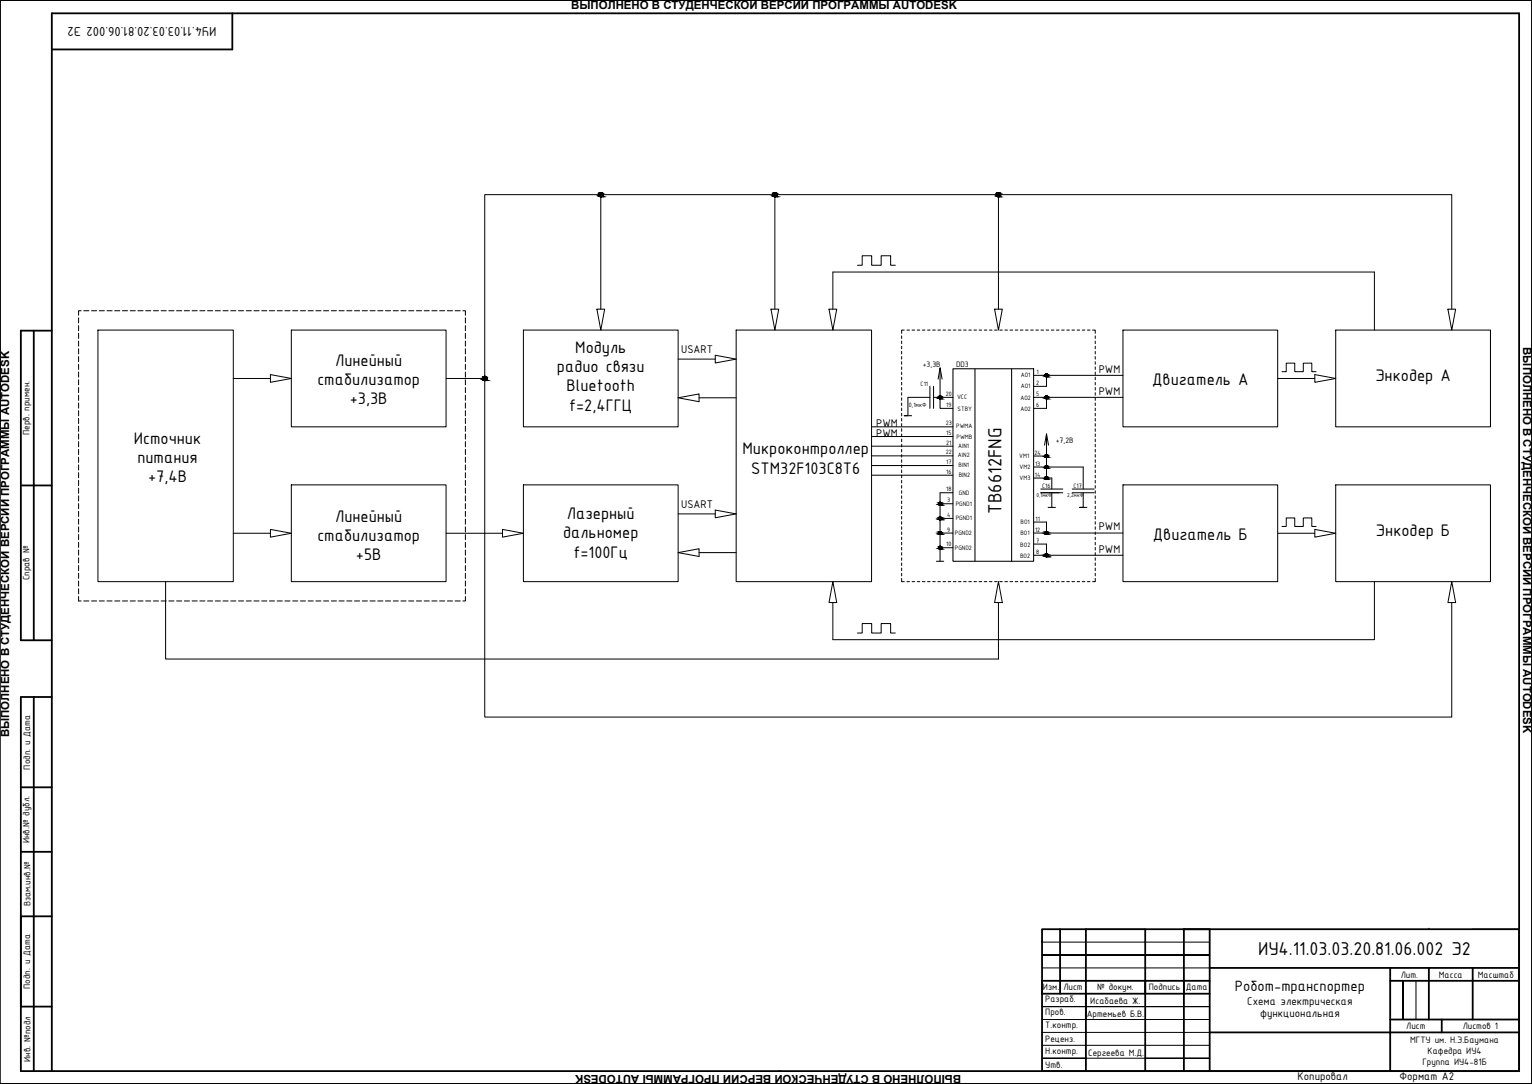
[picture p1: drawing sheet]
<svg xmlns="http://www.w3.org/2000/svg" width="594mm" height="420mm" viewBox="0 0 594 420" stroke-linecap="round" stroke-linejoin="round" font-family="sans-serif">
<defs><g id="words">
<text font-size="7.9" x="388.4" y="199.1" transform="rotate(-90 388.4 199.1)">TB6612FNG</text>
<text font-size="7.8" x="487.8" y="370.2">ИУ4.11.03.03.20.81.06.002 Э2</text>
<g font-size="7">
<text x="223.1" y="136.7">Модуль</text>
<text x="129.9" y="141.7">Линейный</text>
<text x="123.1" y="149.2">стабилизатор</text>
<text x="216" y="144.2">радио связи</text>
<text x="446.8" y="149.4">Двигатель A</text>
<text x="533.3" y="147.7">Энкодер A</text>
<text x="219.7" y="151.7">Bluetooth</text>
<text x="135.7" y="156.7">+3,3В</text>
<text x="220.7" y="159.2">f=2,4ГГЦ</text>
<text x="51.9" y="171.9">Источник</text>
<text x="53.3" y="179.4">питания</text>
<text x="287.9" y="176.1">Микроконтроллер</text>
<text x="291.3" y="183.6">STM32F103C8T6</text>
<text x="57.4" y="186.9">+7,4В</text>
<text x="129.9" y="202.2">Линейный</text>
<text x="219.8" y="201.1">Лазерный</text>
<text x="123.1" y="209.7">стабилизатор</text>
<text x="218.3" y="208.7">дальномер</text>
<text x="447" y="209.4">Двигатель Б</text>
<text x="533.6" y="207.7">Энкодер Б</text>
<text x="138" y="217.2">+5В</text>
<text x="222.4" y="216.2">f=100Гц</text>
</g>
<text font-size="6.2" x="478.9" y="384">Робот-транспортер</text>
<text font-size="5.4" x="84" y="10.4" transform="rotate(180 84 10.4)">ИУ4.11.03.03.20.81.06.002 Э2</text>
<g font-size="4.7">
<text x="264.2" y="137">USART</text>
<text x="426.1" y="144.5">PWM</text>
<text x="426.1" y="153.1">PWM</text>
<text x="339.8" y="165.4">PWM</text>
<text x="339.8" y="169.2">PWM</text>
<text x="264.2" y="197">USART</text>
<text x="426.1" y="205.6">PWM</text>
<text x="426.1" y="214.2">PWM</text>
<text x="483.7" y="389.4">Схема электрическая</text>
<text x="488.6" y="394.4">функциональная</text>
<text x="503.2" y="418.7">Копировал</text>
<text x="542.7" y="418.7">Формат A2</text>
</g>
<g font-size="4.4">
<text x="221.5" y="3.7">ВЫПОЛНЕНО В СТУДЕНЧЕСКОЙ ВЕРСИИ ПРОГРАММЫ AUTODESK</text>
<text x="590.6" y="134.5" transform="rotate(90 590.6 134.5)">ВЫПОЛНЕНО В СТУДЕНЧЕСКОЙ ВЕРСИИ ПРОГРАММЫ AUTODESK</text>
<text x="3.6" y="285.8" transform="rotate(-90 3.6 285.8)">ВЫПОЛНЕНО В СТУДЕНЧЕСКОЙ ВЕРСИИ ПРОГРАММЫ AUTODESK</text>
<text x="372.7" y="416.7" transform="rotate(180 372.7 416.7)">ВЫПОЛНЕНО В СТУДЕНЧЕСКОЙ ВЕРСИИ ПРОГРАММЫ AUTODESK</text>
</g>
<g font-size="3.9">
<text x="11.5" y="168.7" transform="rotate(-90 11.5 168.7)">Перв. примен.</text>
<text x="11.5" y="224.9" transform="rotate(-90 11.5 224.9)">Справ №</text>
<text x="11.7" y="298.3" transform="rotate(-90 11.7 298.3)">Подп. и Дата</text>
<text x="11.5" y="326.9" transform="rotate(-90 11.5 326.9)">Инв.№ дубл.</text>
<text x="11.8" y="351.4" transform="rotate(-90 11.8 351.4)">Взам.инв.№</text>
<text x="11.7" y="383.3" transform="rotate(-90 11.7 383.3)">Подп. и Дата</text>
<text x="404.4" y="383.9">Изм.</text>
<text x="412.3" y="383.9">Лист</text>
<text x="425.5" y="383.5">№ докум.</text>
<text x="445.5" y="383.9">Подпись</text>
<text x="459.8" y="383.7">Дата</text>
<text x="543.2" y="378.9">Лит.</text>
<text x="558" y="378.9">Масса</text>
<text x="573.1" y="378.9">Масштаб</text>
<text x="405.3" y="388.6">Разраб.</text>
<text x="422.8" y="389.3">Исабаева Ж.</text>
<text x="405.3" y="393.5">Пров.</text>
<text x="421.5" y="394.3">Артемьев Б.В.</text>
<text x="405.3" y="398.5">Т.контр.</text>
<text x="545.3" y="398.9">Лист</text>
<text x="567.2" y="398.9">Листов 1</text>
<text x="405.3" y="403.7">Реценз.</text>
<text x="546.8" y="404.4">МГТУ им. Н.Э.Баумана</text>
<text x="11.8" y="411.5" transform="rotate(-90 11.8 411.5)">Инв. №подл</text>
<text x="405.3" y="408.5">Н.контр.</text>
<text x="405.3" y="413.9">Утв.</text>
<text x="422" y="409.3">Сергеева М.Д.</text>
<text x="551.6" y="412.7">Группа ИУ4-81Б</text>
<text x="553.6" y="408.5">Кафедра ИУ4</text>
</g>
<g font-size="3.3">
<text x="357.8" y="142.1">+3,3B</text>
<text x="370.7" y="142.2">DD3</text>
<text x="409.4" y="171.6">+7,2B</text>
</g>
<g font-size="2.6">
<text x="357" y="149.8">C11</text>
<text x="395.8" y="146.3">AO1</text>
<text x="401.8" y="149.2">2</text>
<text x="402" y="144.9">1</text>
<text x="366.8" y="153.5">20</text>
<text x="371.1" y="154.5">VCC</text>
<text x="395.7" y="154.9">AO2</text>
<text x="395.8" y="150.6">AO1</text>
<text x="401.8" y="153.5">5</text>
<text x="352.4" y="157.9">0,1мкФ</text>
<text x="366.9" y="157.7">19</text>
<text x="371.4" y="159.2">STBY</text>
<text x="395.7" y="159.1">AO2</text>
<text x="401.8" y="157.7">6</text>
<text x="366.8" y="164.9">23</text>
<text x="370.8" y="165.9">PWMA</text>
<text x="366.9" y="168.6">15</text>
<text x="366.9" y="172.4">21</text>
<text x="370.9" y="170.3">PWMB</text>
<text x="371.6" y="173.5">AIN1</text>
<text x="366.8" y="176.1">22</text>
<text x="366.9" y="179.9">17</text>
<text x="371.5" y="177.1">AIN2</text>
<text x="395.2" y="177.4">VM1</text>
<text x="401.1" y="176.2">24</text>
<text x="366.9" y="183.6">16</text>
<text x="371.7" y="181.2">BIN1</text>
<text x="371.8" y="184.9">BIN2</text>
<text x="395.4" y="181.8">VM2</text>
<text x="401.3" y="184.7">14</text>
<text x="401.4" y="180.5">13</text>
<text x="366.9" y="190.4">18</text>
<text x="371.8" y="191.7">GND</text>
<text x="395.4" y="186.1">VM3</text>
<text x="404.1" y="189">C16</text>
<text x="416.3" y="189">C17</text>
<text x="367.4" y="194.7">3</text>
<text x="370.6" y="196.3">PGND1</text>
<text x="367.3" y="200.4">4</text>
<text x="370.6" y="201.7">PGND1</text>
<text x="395.7" y="202.9">BO1</text>
<text x="401.5" y="201.8">11</text>
<text x="367.4" y="206">9</text>
<text x="370.3" y="207.3">PGND2</text>
<text x="395.7" y="207.5">BO1</text>
<text x="401.4" y="206">12</text>
<text x="366.9" y="211.7">10</text>
<text x="370.3" y="213.1">PGND2</text>
<text x="395.7" y="211.9">BO2</text>
<text x="401.8" y="210.3">7</text>
<text x="401.8" y="214.7">8</text>
<text x="395.6" y="216.1">BO2</text>
</g>
<g font-size="2.3">
<text x="401.9" y="192.5">0,1мкФ</text>
<text x="413.8" y="192.5">2,2мкФ</text>
</g>
</g></defs>
<!-- layer: border -->
<g fill="none" stroke="#000" stroke-width=".39">
<path d="M.1 .2h594h-594h594v420v-420h-297M.1 .2h594v420h-297h297v-420h-594v420h594h-594M.1 .2v174M404.1 365.2h65M404.1 375.2h65M469.1 370.2h-65h65M404.1 395.2h65M469.1 390.2h-65h65M544.1 380.2v15M549.1 380.2v15M404.1 405.2h65M404.1 400.2h65"/>
<path d="M421.1 410.2h-17h65h-25"/>
</g>
<!-- layer: Sheet -->
<g fill="none" stroke="#000" stroke-width=".39">
<path d="M233 75.4v44.4M300.5 75.4v44.4M387.2 75.4v44.4M231.5 119.8h3l-1.5 8.1zM299 119.8h3l-1.5 8.1zM321.5 119.8h3l-1.5 8.1zM323 119.8v-14.4h210v22.5M385.7 119.8h3l-1.5 8.1zM561.5 119.8h3l-1.5 8.1zM563 119.8v-44.4h-375v71.3M30.5 123.2v2M30.5 126.2v2"/>
<path d="M30.5 129.2v2M30.5 132.2v2M30.5 135.2v2M30.5 138.2v2M31.5 120.4h-1v1.8M32.5 120.4h2M35.5 120.4h2M38 127.9h52.5v97.5h-52.5zM38.5 120.4h2M41.5 120.4h2M44.5 120.4h2M47.5 120.4h2"/>
<path d="M50.5 120.4h2M53.5 120.4h2M56.5 120.4h2M59.5 120.4h2M62.5 120.4h2M65.5 120.4h2M68.5 120.4h2M71.5 120.4h2M74.5 120.4h2M77.5 120.4h2M80.5 120.4h2M83.5 120.4h2"/>
<path d="M86.5 120.4h2M89.5 120.4h2M92.5 120.4h2M95.5 120.4h2M98.5 120.4h2M101.5 120.4h2M104.5 120.4h2M107.5 120.4h2M110.5 120.4h2M113 127.9h60v37.5h-60zM113.5 120.4h2M116.5 120.4h2"/>
<path d="M119.5 120.4h2M122.5 120.4h2M125.5 120.4h2M128.5 120.4h2M131.5 120.4h2M134.5 120.4h2M137.5 120.4h2M140.5 120.4h2M143.5 120.4h2M146.5 120.4h2M149.5 120.4h2M152.5 120.4h2"/>
<path d="M155.5 120.4h2M158.5 120.4h2M161.5 120.4h2M164.5 120.4h2M167.5 120.4h2M170.5 120.4h2M173.5 120.4h2M176.5 120.4h2M179.5 120.4h1v1.8M180.5 123.2v2M180.5 126.2v2M180.5 129.2v2"/>
<path d="M180.5 132.2v2M180.5 135.2v2M180.5 138.2v2M203 127.9h60v37.5h-60zM263 139.2h14.4M277.4 137.7l8.1 1.5-8.1 1.5zM285.5 127.9h52.5v97.5h-52.5zM349.6 130.2v1M349.6 132.2v1M349.6 134.2v1M349.6 136.2v1M349.6 138.2v1"/>
<path d="M350.7 127.9h-1.1v1.3M351.7 127.9h1M353.7 127.9h1M355.7 127.9h1M357.7 127.9h1M359.7 127.9h1M361.7 127.9h1M363.7 127.9h1M365.7 127.9h1M367.7 127.9h1M369.7 127.9h1M371.7 127.9h1"/>
<path d="M373.7 127.9h1M375.7 127.9h1M377.7 127.9h1M379.7 127.9h1M381.7 127.9h1M383.7 127.9h1M385.7 127.9h1M387.7 127.9h1M389.7 127.9h1M391.7 127.9h1M393.7 127.9h1M395.7 127.9h1"/>
<path d="M397.7 127.9h1M399.7 127.9h1M401.7 127.9h1M403.7 127.9h1M405.7 127.9h1M407.7 127.9h1M409.7 127.9h1M411.7 127.9h1M413.7 127.9h1M415.7 127.9h1M417.7 127.9h1M419.7 127.9h1"/>
<path d="M421.7 127.9h1M423.7 127.9h1v1.3M424.7 130.2v1M424.7 132.2v1M424.7 134.2v1M424.7 136.2v1M424.7 138.2v1M435.5 127.9h60v37.5h-60zM518 127.9h60v37.5h-60zM30.5 141.2v2M30.5 144.2v2M30.5 147.2v2"/>
<path d="M30.5 150.2v2M30.5 153.2v2M30.5 156.2v2M30.5 159.2v2M90.5 146.7h14.4M104.9 145.2l8.1 1.5-8.1 1.5zM173 146.7h15M180.5 141.2v2M180.5 144.2v2M180.5 147.2v2M180.5 150.2v2M180.5 153.2v2"/>
<path d="M180.5 156.2v2M180.5 159.2v2M188 146.7v131.2h375v-44.3M263 154.2l8.1-1.5v3zM271.1 154.2h14.4M349.6 140.2v1M349.6 142.2v1M349.6 144.2v1M349.6 146.2v1M349.6 148.2v1M349.6 150.2v1M349.6 152.2v1"/>
<path d="M349.6 154.2v1M349.6 156.2v1M349.6 158.2v1M360.6 154h-8.5v7.1h-1.4M360.6 149.8v8.5M362 149.8v8.5M362 154h7.5M363.8 146.9l.7-4.3 .8 4.3M364.5 142.7v15.6h5M400.8 154h34.7M400.8 145.5h34.7M405.8 145.5v4.3h-5"/>
<path d="M405.8 154v4.3h-5M424.7 140.2v1M424.7 142.2v1M424.7 144.2v1M424.7 146.2v1M424.7 148.2v1M424.7 150.2v1M424.7 152.2v1M424.7 154.2v1M424.7 156.2v1M424.7 158.2v1M495.5 146.7h14.4"/>
<path d="M509.9 145.2l8.1 1.5-8.1 1.5zM30.5 162.2v2M30.5 165.2v2M30.5 168.2v2M30.5 171.2v2M30.5 174.2v2M30.5 177.2v2M180.5 162.2v2M180.5 165.2v2M180.5 168.2v2M180.5 171.2v2M180.5 174.2v2"/>
<path d="M180.5 177.2v2M338 165.4h31.5M338 169.2h31.5M338 172.9h31.5M338 176.7h31.5M349.6 160.2v1M349.6 162.2v1M349.6 164.2v1M349.6 166.2v1M349.6 168.2v1M349.6 170.2v1M349.6 172.2v1"/>
<path d="M349.6 174.2v1M349.6 176.2v1M349.6 178.2v1M400.8 176.8h5M405 172.5l.8-4.3 .8 4.3M405.8 168.2v17.1M424.7 160.2v1M424.7 162.2v1M424.7 164.2v1M424.7 166.2v1M424.7 168.2v1M424.7 170.2v1"/>
<path d="M424.7 172.2v1M424.7 174.2v1M424.7 176.2v1M424.7 178.2v1M30.5 180.2v2M30.5 183.2v2M30.5 186.2v2M30.5 189.2v2M30.5 192.2v2M30.5 195.2v2M30.5 198.2v2M113 187.9h60v37.5h-60z"/>
<path d="M180.5 180.2v2M180.5 183.2v2M180.5 186.2v2M180.5 189.2v2M180.5 192.2v2M180.5 195.2v2M180.5 198.2v2M203 187.9h60v37.5h-60zM263 199.2h14.4M277.4 197.7l8.1 1.5-8.1 1.5zM338 180.4h31.5M338 184.2h31.5"/>
<path d="M349.6 180.2v1M349.6 182.2v1M349.6 184.2v1M349.6 186.2v1M349.6 188.2v1M349.6 190.2v1M349.6 192.2v1M349.6 194.2v1M349.6 196.2v1M349.6 198.2v1M364.5 195.3h5M369.5 191h-5v26.6"/>
<path d="M400.8 181h19.2v8.6M400.8 185.3h7.1v4.3M403.6 191h8.5M403.6 189.6h8.5M407.9 191v5.7M415.8 191h8.5M415.8 189.6h8.5M420 191v5.7h-1.4M424.7 180.2v1M424.7 182.2v1M424.7 184.2v1M424.7 186.2v1"/>
<path d="M424.7 188.2v1M424.7 190.2v1M424.7 192.2v1M424.7 194.2v1M424.7 196.2v1M424.7 198.2v1M435.5 187.9h60v37.5h-60zM518 187.9h60v37.5h-60zM30.5 201.2v2M30.5 204.2v2M30.5 207.2v2M30.5 210.2v2"/>
<path d="M30.5 213.2v2M30.5 216.2v2M30.5 219.2v2M90.5 206.7h14.4M104.9 205.2l8.1 1.5-8.1 1.5zM173 206.7h21.9M180.5 201.2v2M180.5 204.2v2M180.5 207.2v2M180.5 210.2v2M180.5 213.2v2M180.5 216.2v2"/>
<path d="M180.5 219.2v2M194.9 205.2l8.1 1.5-8.1 1.5zM263 214.2l8.1-1.5v3zM271.1 214.2h14.4M349.6 200.2v1M349.6 202.2v1M349.6 204.2v1M349.6 206.2v1M349.6 208.2v1M349.6 210.2v1M349.6 212.2v1M349.6 214.2v1"/>
<path d="M349.6 216.2v1M349.6 218.2v1M364 200.9h5.5M364 206.6h5.5M364 212.3h5.5M400.8 206.6h34.7M400.8 202.4h5v4.2M400.8 210.9h5v4.2M400.8 215.2h34.7M424.7 200.2v1M424.7 202.2v1M424.7 204.2v1"/>
<path d="M424.7 206.2v1M424.7 208.2v1M424.7 210.2v1M424.7 212.2v1M424.7 214.2v1M424.7 216.2v1M424.7 218.2v1M495.5 206.7h14.4M509.9 205.2l8.1 1.5-8.1 1.5zM30.5 222.2v2M30.5 225.2v2M30.5 228.2v2"/>
<path d="M30.5 231.2v1.7h1M32.5 232.9h2M35.5 232.9h2M38.5 232.9h2M41.5 232.9h2M44.5 232.9h2M47.5 232.9h2M50.5 232.9h2M53.5 232.9h2M56.5 232.9h2M59.5 232.9h2M62.5 232.9h2"/>
<path d="M64.2 225.4v30h323v-21.8M65.5 232.9h2M68.5 232.9h2M71.5 232.9h2M74.5 232.9h2M77.5 232.9h2M80.5 232.9h2M83.5 232.9h2M86.5 232.9h2M89.5 232.9h2M92.5 232.9h2M95.5 232.9h2"/>
<path d="M98.5 232.9h2M101.5 232.9h2M104.5 232.9h2M107.5 232.9h2M110.5 232.9h2M113.5 232.9h2M116.5 232.9h2M119.5 232.9h2M122.5 232.9h2M125.5 232.9h2M128.5 232.9h2M131.5 232.9h2"/>
<path d="M134.5 232.9h2M137.5 232.9h2M140.5 232.9h2M143.5 232.9h2M146.5 232.9h2M149.5 232.9h2M152.5 232.9h2M155.5 232.9h2M158.5 232.9h2M161.5 232.9h2M164.5 232.9h2M167.5 232.9h2"/>
<path d="M170.5 232.9h2M173.5 232.9h2M176.5 232.9h2M180.5 231.2v1.7h-1M180.5 222.2v2M180.5 225.2v2M180.5 228.2v2M323 225.4l1.5 8.2h-3zM349.6 220.2v1M349.6 222.2v1M349.6 224.2v1.2h1.1M351.7 225.4h1"/>
<path d="M353.7 225.4h1M355.7 225.4h1M357.7 225.4h1M359.7 225.4h1M361.7 225.4h1M363.7 225.4h1M365.7 225.4h1M367.7 225.4h1M369.7 225.4h1M371.7 225.4h1M373.7 225.4h1M375.7 225.4h1"/>
<path d="M377.7 225.4h1M379.7 225.4h1M381.7 225.4h1M383.7 225.4h1M385.7 225.4h1M387.2 225.4l1.5 8.2h-3zM387.7 225.4h1M389.7 225.4h1M391.7 225.4h1M393.7 225.4h1M395.7 225.4h1M397.7 225.4h1"/>
<path d="M399.7 225.4h1M401.7 225.4h1M403.7 225.4h1M405.7 225.4h1M407.7 225.4h1M409.7 225.4h1M411.7 225.4h1M413.7 225.4h1M415.7 225.4h1M417.7 225.4h1M419.7 225.4h1M421.7 225.4h1"/>
<path d="M424.7 224.2v1.2h-1M424.7 220.2v1M424.7 222.2v1M533 225.4v22.5h-210v-14.3M563 225.4l1.5 8.2h-3z"/>
<circle cx="233" cy="75.4" r=".43"/>
<circle cx="233" cy="75.4" r=".82"/>
<circle cx="300.5" cy="75.4" r=".43"/>
<circle cx="300.5" cy="75.4" r=".82"/>
<circle cx="387.2" cy="75.4" r=".43"/>
<circle cx="387.2" cy="75.4" r=".82"/>
<circle cx="188" cy="146.7" r=".43"/>
<circle cx="188" cy="146.7" r=".82"/>
<circle cx="364.5" cy="154" r=".29"/>
<circle cx="364.5" cy="154" r=".56"/>
<circle cx="405.8" cy="154" r=".29"/>
<circle cx="405.8" cy="145.5" r=".29"/>
<circle cx="405.8" cy="145.5" r=".56"/>
<circle cx="405.8" cy="154" r=".56"/>
<circle cx="405.8" cy="176.8" r=".29"/>
<circle cx="405.8" cy="176.8" r=".56"/>
<circle cx="364.5" cy="195.2" r=".29"/>
<circle cx="364.5" cy="195.2" r=".56"/>
<circle cx="405.8" cy="181" r=".29"/>
<circle cx="405.8" cy="185.3" r=".29"/>
<circle cx="405.8" cy="181" r=".56"/>
<circle cx="405.8" cy="185.3" r=".56"/>
<circle cx="364.5" cy="200.9" r=".29"/>
<circle cx="364.5" cy="200.9" r=".56"/>
<circle cx="364.6" cy="206.6" r=".29"/>
<circle cx="364.6" cy="212.3" r=".29"/>
<circle cx="364.6" cy="212.3" r=".56"/>
<circle cx="364.6" cy="206.6" r=".56"/>
<circle cx="405.8" cy="206.6" r=".29"/>
<circle cx="405.8" cy="215.2" r=".29"/>
<circle cx="405.8" cy="215.2" r=".56"/>
<circle cx="405.8" cy="206.6" r=".56"/>
</g>
<path d="M369.5 142.9h31.3v74.7h-31.3zM378.1 143v74.6M392.3 143v74.6M350.7 161.1h2.8M406.4 196.7h2.9M418.6 196.7h2.9M363.1 217.6h2.9" fill="none" stroke="#000" stroke-width=".4"/>
<!-- layer: Text -->
<path d="M332.5 102.8h1.8v-3.7h3.7v3.7h3.7v-3.7h3.7v3.7h1.8M400.8 146.9h.1M497.1 144.1h1.7v-3.3h3.3v3.3h3.3v-3.3h3.3v3.3h1.7M497.1 204.1h1.7v-3.3h3.3v3.3h3.3v-3.3h3.3v3.3h1.7M332.5 245.4h1.8v-3.7h3.7v3.7h3.7v-3.7h3.7v3.7h1.8" fill="none" stroke="#000" stroke-width=".39"/>
<!-- layer: Sheet -->
<g fill="#000" stroke="#000" stroke-width=".39">
<path d="M233 76.2h.2zM300.5 76.2h.3zM387.2 76.2h.3zM188 147.5h.2zM405.8 177.2h.3zM364.6 212.8h.2zM405.8 207.1h.3z"/>
<path d="M232.1 75.4l.9 .2zM232.1 75.4l.9 .2z"/>
<path d="M232.2 75.6l.8 .1zM232.2 75.6l.8 .1z"/>
<path d="M232.2 75.7l.8 .2zM232.2 75.7l.8 .2z"/>
<path d="M232.3 75.9l.7 .1zM232.3 75.9l.7 .1z"/>
<path d="M232.3 76l.7 .1zM232.3 76l.7 .1z"/>
<path d="M232.4 76.1h.6zM232.4 76.1h.6z"/>
<path d="M232.6 76.1l.4 .1zM232.6 76.1l.4 .1z"/>
<path d="M232.7 76.2l.3 .1zM232.7 76.2l.3 .1z"/>
<path d="M232.1 75.4l.9 .2zM232.1 75.4l.9 .2z"/>
<path d="M232.2 75.6l.8 .1zM232.2 75.6l.8 .1z"/>
<path d="M232.2 75.7l.8 .2zM232.2 75.7l.8 .2z"/>
<path d="M232.3 75.9l.7 .1zM232.3 75.9l.7 .1z"/>
<path d="M232.3 76l.7 .1zM232.3 76l.7 .1z"/>
<path d="M232.4 76.1h.6zM232.4 76.1h.6z"/>
<path d="M232.6 76.1l.4 .1zM232.6 76.1l.4 .1z"/>
<path d="M232.7 76.2l.3 .1zM232.7 76.2l.3 .1z"/>
<path d="M232.9 74.6l.3 .1zM232.8 74.7h.4z"/>
<path d="M232.9 74.6l.3 .1zM232.8 74.7h.4z"/>
<path d="M232.8 74.7h.5zM232.6 74.7h.7z"/>
<path d="M232.8 74.7h.5zM232.6 74.7h.7z"/>
<path d="M232.6 74.7l.9 .1zM232.5 74.8h1z"/>
<path d="M232.6 74.7l.9 .1zM232.5 74.8h1z"/>
<path d="M233 76.1h.4zM233 76.1l.2 .1z"/>
<path d="M233 76.1h.4zM233 76.1l.2 .1z"/>
<path d="M232.5 74.8l1.1 .1zM232.4 74.9h1.2z"/>
<path d="M232.5 74.8l1.1 .1zM232.4 74.9h1.2z"/>
<path d="M233 76.1h.5zM233 76.1h.4z"/>
<path d="M233 76.1h.5zM233 76.1h.4z"/>
<path d="M232.4 74.9l1.3 .1zM232.4 74.9l1.3 .1z"/>
<path d="M232.4 74.9l1.3 .1zM232.4 74.9l1.3 .1z"/>
<path d="M233 76h.6zM233 76l.5 .1z"/>
<path d="M233 76h.6zM233 76l.5 .1z"/>
<path d="M232.3 75l1.4 .2zM232.3 75l1.4 .2z"/>
<path d="M232.3 75l1.4 .2zM232.3 75l1.4 .2z"/>
<path d="M233 75.9h.7zM233 75.9l.6 .1z"/>
<path d="M233 75.9h.7zM233 75.9l.6 .1z"/>
<path d="M232.2 75.2l1.6 .1zM232.2 75.2l1.6 .1z"/>
<path d="M233 75.7h.7zM233 75.7l.7 .2z"/>
<path d="M232.2 75.2l1.6 .1zM232.2 75.2l1.6 .1z"/>
<path d="M233 75.7h.7zM233 75.7l.7 .2z"/>
<path d="M232.2 75.3l1.6 .1zM232.2 75.3l1.6 .1z"/>
<path d="M233 75.6h.8zM233 75.6l.7 .1z"/>
<path d="M232.2 75.3l1.6 .1zM232.2 75.3l1.6 .1z"/>
<path d="M233 75.6h.8zM233 75.6l.7 .1z"/>
<path d="M233 75.4l.8 .2zM233 75.4l.8 .2z"/>
<path d="M233 75.4l.8 .2zM233 75.4l.8 .2z"/>
<path d="M299.6 75.4l.9 .2zM299.6 75.4l.9 .2z"/>
<path d="M299.7 75.6l.8 .1zM299.7 75.6l.8 .1z"/>
<path d="M299.7 75.7l.8 .2zM299.7 75.7l.8 .2z"/>
<path d="M299.8 75.9l.7 .1zM299.8 75.9l.7 .1z"/>
<path d="M299.8 76l.7 .1zM299.8 76l.7 .1z"/>
<path d="M299.9 76.1h.6zM299.9 76.1h.6z"/>
<path d="M300.1 76.1l.4 .1zM300.1 76.1l.4 .1z"/>
<path d="M300.2 76.2l.3 .1zM300.2 76.2l.3 .1z"/>
<path d="M299.6 75.4l.9 .2zM299.6 75.4l.9 .2z"/>
<path d="M299.7 75.6l.8 .1zM299.7 75.6l.8 .1z"/>
<path d="M299.7 75.7l.8 .2zM299.7 75.7l.8 .2z"/>
<path d="M299.8 75.9l.7 .1zM299.8 75.9l.7 .1z"/>
<path d="M299.8 76l.7 .1zM299.8 76l.7 .1z"/>
<path d="M299.9 76.1h.6zM299.9 76.1h.6z"/>
<path d="M300.1 76.1l.4 .1zM300.1 76.1l.4 .1z"/>
<path d="M300.2 76.2l.3 .1zM300.2 76.2l.3 .1z"/>
<path d="M300.4 74.6l.3 .1zM300.2 74.7h.5z"/>
<path d="M300.4 74.6l.3 .1zM300.2 74.7h.5z"/>
<path d="M300.2 74.7h.6zM300.1 74.7h.7z"/>
<path d="M300.2 74.7h.6zM300.1 74.7h.7z"/>
<path d="M300.1 74.7l.9 .1zM300 74.8h1z"/>
<path d="M300.1 74.7l.9 .1zM300 74.8h1z"/>
<path d="M300.5 76.1h.4zM300.5 76.1l.3 .1z"/>
<path d="M300.5 76.1h.4zM300.5 76.1l.3 .1z"/>
<path d="M300 74.8l1.1 .1zM299.9 74.9h1.2z"/>
<path d="M300 74.8l1.1 .1zM299.9 74.9h1.2z"/>
<path d="M300.5 76.1h.5zM300.5 76.1h.4z"/>
<path d="M300.5 76.1h.5zM300.5 76.1h.4z"/>
<path d="M299.9 74.9l1.3 .1zM299.9 74.9l1.3 .1z"/>
<path d="M299.9 74.9l1.3 .1zM299.9 74.9l1.3 .1z"/>
<path d="M300.5 76h.6zM300.5 76l.5 .1z"/>
<path d="M300.5 76h.6zM300.5 76l.5 .1z"/>
<path d="M299.8 75l1.4 .2zM299.8 75l1.4 .2z"/>
<path d="M299.8 75l1.4 .2zM299.8 75l1.4 .2z"/>
<path d="M300.5 75.9h.7zM300.5 75.9l.6 .1z"/>
<path d="M300.5 75.9h.7zM300.5 75.9l.6 .1z"/>
<path d="M299.7 75.2l1.6 .1zM299.7 75.2l1.6 .1z"/>
<path d="M300.5 75.7h.7zM300.5 75.7l.7 .2z"/>
<path d="M299.7 75.2l1.6 .1zM299.7 75.2l1.6 .1z"/>
<path d="M300.5 75.7h.7zM300.5 75.7l.7 .2z"/>
<path d="M299.7 75.3l1.6 .1zM299.7 75.3l1.6 .1z"/>
<path d="M300.5 75.6h.8zM300.5 75.6l.7 .1z"/>
<path d="M299.7 75.3l1.6 .1zM299.7 75.3l1.6 .1z"/>
<path d="M300.5 75.6h.8zM300.5 75.6l.7 .1z"/>
<path d="M300.5 75.4l.8 .2zM300.5 75.4l.8 .2z"/>
<path d="M300.5 75.4l.8 .2zM300.5 75.4l.8 .2z"/>
<path d="M386.4 75.4l.8 .2zM386.4 75.4l.8 .2z"/>
<path d="M386.4 75.6l.8 .1zM386.4 75.6l.8 .1z"/>
<path d="M386.4 75.7l.8 .2zM386.4 75.7l.8 .2z"/>
<path d="M386.5 75.9l.7 .1zM386.5 75.9l.7 .1z"/>
<path d="M386.5 76l.7 .1zM386.5 76l.7 .1z"/>
<path d="M386.6 76.1h.6zM386.6 76.1h.6z"/>
<path d="M386.8 76.1l.4 .1zM386.8 76.1l.4 .1z"/>
<path d="M386.9 76.2l.3 .1zM386.9 76.2l.3 .1z"/>
<path d="M386.4 75.4l.8 .2zM386.4 75.4l.8 .2z"/>
<path d="M386.4 75.6l.8 .1zM386.4 75.6l.8 .1z"/>
<path d="M386.4 75.7l.8 .2zM386.4 75.7l.8 .2z"/>
<path d="M386.5 75.9l.7 .1zM386.5 75.9l.7 .1z"/>
<path d="M386.5 76l.7 .1zM386.5 76l.7 .1z"/>
<path d="M386.6 76.1h.6zM386.6 76.1h.6z"/>
<path d="M386.8 76.1l.4 .1zM386.8 76.1l.4 .1z"/>
<path d="M386.9 76.2l.3 .1zM386.9 76.2l.3 .1z"/>
<path d="M387.1 74.6l.3 .1zM387 74.7h.4z"/>
<path d="M387.1 74.6l.3 .1zM387 74.7h.4z"/>
<path d="M387 74.7h.5zM386.8 74.7h.7z"/>
<path d="M387 74.7h.5zM386.8 74.7h.7z"/>
<path d="M386.8 74.7l.9 .1zM386.7 74.8h1z"/>
<path d="M386.8 74.7l.9 .1zM386.7 74.8h1z"/>
<path d="M387.2 76.1h.4zM387.2 76.1l.3 .1z"/>
<path d="M387.2 76.1h.4zM387.2 76.1l.3 .1z"/>
<path d="M386.7 74.8l1.1 .1zM386.6 74.9h1.2z"/>
<path d="M386.7 74.8l1.1 .1zM386.6 74.9h1.2z"/>
<path d="M387.2 76.1h.5zM387.2 76.1h.4z"/>
<path d="M387.2 76.1h.5zM387.2 76.1h.4z"/>
<path d="M386.6 74.9l1.3 .1zM386.6 74.9l1.3 .1z"/>
<path d="M386.6 74.9l1.3 .1zM386.6 74.9l1.3 .1z"/>
<path d="M387.2 76h.6zM387.2 76l.5 .1z"/>
<path d="M387.2 76h.6zM387.2 76l.5 .1z"/>
<path d="M386.5 75l1.4 .2zM386.5 75l1.4 .2z"/>
<path d="M386.5 75l1.4 .2zM386.5 75l1.4 .2z"/>
<path d="M387.2 75.9h.7zM387.2 75.9l.6 .1z"/>
<path d="M387.2 75.9h.7zM387.2 75.9l.6 .1z"/>
<path d="M386.4 75.2l1.6 .1zM386.4 75.2l1.6 .1z"/>
<path d="M386.4 75.2l1.6 .1zM386.4 75.2l1.6 .1z"/>
<path d="M387.2 75.7h.7zM387.2 75.7l.7 .2z"/>
<path d="M387.2 75.7h.7zM387.2 75.7l.7 .2z"/>
<path d="M386.4 75.3l1.6 .1zM386.4 75.3l1.6 .1z"/>
<path d="M387.2 75.6h.8zM387.2 75.6l.7 .1z"/>
<path d="M386.4 75.3l1.6 .1zM386.4 75.3l1.6 .1z"/>
<path d="M387.2 75.6h.8zM387.2 75.6l.7 .1z"/>
<path d="M387.2 75.4l.8 .2zM387.2 75.4l.8 .2z"/>
<path d="M387.2 75.4l.8 .2zM387.2 75.4l.8 .2z"/>
<path d="M187.2 146.7l.8 .1zM187.2 146.7l.8 .1z"/>
<path d="M187.2 146.8l.8 .2zM187.2 146.8l.8 .2z"/>
<path d="M187.2 147l.8 .1zM187.2 147l.8 .1z"/>
<path d="M187.3 147.1l.7 .1zM187.3 147.1l.7 .1z"/>
<path d="M187.3 147.2l.7 .1zM187.3 147.2l.7 .1z"/>
<path d="M187.4 147.3l.6 .1zM187.4 147.3l.6 .1z"/>
<path d="M187.6 147.4l.4 .1zM187.6 147.4l.4 .1z"/>
<path d="M187.7 147.5h.3zM187.7 147.5h.3z"/>
<path d="M187.2 146.7l.8 .1zM187.2 146.7l.8 .1z"/>
<path d="M187.2 146.8l.8 .2zM187.2 146.8l.8 .2z"/>
<path d="M187.2 147l.8 .1zM187.2 147l.8 .1z"/>
<path d="M187.3 147.1l.7 .1zM187.3 147.1l.7 .1z"/>
<path d="M187.3 147.2l.7 .1zM187.3 147.2l.7 .1z"/>
<path d="M187.4 147.3l.6 .1zM187.4 147.3l.6 .1z"/>
<path d="M187.6 147.4l.4 .1zM187.6 147.4l.4 .1z"/>
<path d="M187.7 147.5h.3zM187.7 147.5h.3z"/>
<path d="M187.9 145.9h.3zM187.8 145.9h.4z"/>
<path d="M187.9 145.9h.3zM187.8 145.9h.4z"/>
<path d="M187.8 145.9l.5 .1zM187.6 146h.7z"/>
<path d="M187.8 145.9l.5 .1zM187.6 146h.7z"/>
<path d="M187.6 146h.9zM187.5 146h1z"/>
<path d="M187.6 146h.9zM187.5 146h1z"/>
<path d="M188 147.4h.4zM188 147.4l.2 .1z"/>
<path d="M188 147.4h.4zM188 147.4l.2 .1z"/>
<path d="M187.5 146l1.1 .1zM187.5 146l1.1 .1z"/>
<path d="M187.5 146l1.1 .1zM187.5 146l1.1 .1z"/>
<path d="M188 147.3h.5zM188 147.3l.4 .1z"/>
<path d="M188 147.3h.5zM188 147.3l.4 .1z"/>
<path d="M187.4 146.1l1.3 .2zM187.4 146.1l1.3 .2z"/>
<path d="M187.4 146.1l1.3 .2zM187.4 146.1l1.3 .2z"/>
<path d="M188 147.2h.6zM188 147.2l.5 .1z"/>
<path d="M188 147.2h.6zM188 147.2l.5 .1z"/>
<path d="M187.3 146.3l1.4 .1zM187.3 146.3l1.4 .1z"/>
<path d="M187.3 146.3l1.4 .1zM187.3 146.3l1.4 .1z"/>
<path d="M188 147.1h.7zM188 147.1l.6 .1z"/>
<path d="M188 147.1h.7zM188 147.1l.6 .1z"/>
<path d="M187.2 146.4l1.6 .1zM187.2 146.4l1.6 .1z"/>
<path d="M188 147h.7zM188 147l.7 .1z"/>
<path d="M187.2 146.4l1.6 .1zM187.2 146.4l1.6 .1z"/>
<path d="M188 147h.7zM188 147l.7 .1z"/>
<path d="M187.2 146.5l1.6 .2zM187.2 146.5l1.6 .2z"/>
<path d="M188 146.8h.8zM188 146.8l.7 .2z"/>
<path d="M187.2 146.5l1.6 .2zM187.2 146.5l1.6 .2z"/>
<path d="M188 146.8h.8zM188 146.8l.7 .2z"/>
<path d="M188 146.7l.8 .1zM188 146.7l.8 .1z"/>
<path d="M188 146.7l.8 .1zM188 146.7l.8 .1z"/>
<path d="M364 154l.5 .1zM364 154l.5 .1z"/>
<path d="M364 154.1l.5 .1zM364 154.1l.5 .1z"/>
<path d="M364 154.2l.5 .1zM364 154.2l.5 .1z"/>
<path d="M364.1 154.3l.4 .1zM364.1 154.3l.4 .1z"/>
<path d="M364.1 154.4h.4zM364.1 154.4h.4z"/>
<path d="M364.2 154.4l.3 .1zM364.2 154.4l.3 .1z"/>
<path d="M364.3 154.5h.2zM364.3 154.5h.2z"/>
<path d="M364 154l.5 .1zM364 154l.5 .1z"/>
<path d="M364 154.1l.5 .1zM364 154.1l.5 .1z"/>
<path d="M364 154.2l.5 .1zM364 154.2l.5 .1z"/>
<path d="M364.1 154.3l.4 .1zM364.1 154.3l.4 .1z"/>
<path d="M364.1 154.4h.4zM364.1 154.4h.4z"/>
<path d="M364.2 154.4l.3 .1zM364.2 154.4l.3 .1z"/>
<path d="M364.3 154.5h.2zM364.3 154.5h.2z"/>
<path d="M364.5 153.5h.2zM364.4 153.5h.3z"/>
<path d="M364.5 153.5h.2zM364.4 153.5h.3z"/>
<path d="M364.4 153.5h.4zM364.3 153.5h.5z"/>
<path d="M364.4 153.5h.4zM364.3 153.5h.5z"/>
<path d="M364.3 153.5l.6 .1zM364.2 153.6h.7z"/>
<path d="M364.3 153.5l.6 .1zM364.2 153.6h.7z"/>
<path d="M364.5 154.5h.3zM364.5 154.5h.2z"/>
<path d="M364.5 154.5h.3zM364.5 154.5h.2z"/>
<path d="M364.2 153.6h.7zM364.1 153.6h.8z"/>
<path d="M364.2 153.6h.7zM364.1 153.6h.8z"/>
<path d="M364.5 154.4h.4zM364.5 154.4l.3 .1z"/>
<path d="M364.5 154.4h.4zM364.5 154.4l.3 .1z"/>
<path d="M364.1 153.6l.9 .1zM364.1 153.6l.9 .1z"/>
<path d="M364.1 153.6l.9 .1zM364.1 153.6l.9 .1z"/>
<path d="M364.5 154.4h.5zM364.5 154.4h.4z"/>
<path d="M364.5 154.4h.5zM364.5 154.4h.4z"/>
<path d="M364.1 153.7l1 .1zM364.1 153.7l1 .1z"/>
<path d="M364.1 153.7l1 .1zM364.1 153.7l1 .1z"/>
<path d="M364.5 154.3h.5zM364.5 154.3l.5 .1z"/>
<path d="M364.5 154.3h.5zM364.5 154.3l.5 .1z"/>
<path d="M364 153.8l1.1 .1zM364 153.8l1.1 .1z"/>
<path d="M364.5 154.2h.6zM364.5 154.2l.5 .1z"/>
<path d="M364 153.8l1.1 .1zM364 153.8l1.1 .1z"/>
<path d="M364.5 154.2h.6zM364.5 154.2l.5 .1z"/>
<path d="M364 153.9l1.1 .1zM364 153.9l1.1 .1z"/>
<path d="M364.5 154.1h.6zM364.5 154.1l.6 .1z"/>
<path d="M364 153.9l1.1 .1zM364 153.9l1.1 .1z"/>
<path d="M364.5 154.1h.6zM364.5 154.1l.6 .1z"/>
<path d="M364.5 154h.6zM364.5 154l.6 .1z"/>
<path d="M364.5 154h.6zM364.5 154l.6 .1z"/>
<path d="M405.3 145.5l.5 .1zM405.3 145.5l.5 .1z"/>
<path d="M405.3 145.6l.5 .1zM405.3 145.6l.5 .1z"/>
<path d="M405.3 145.7l.5 .1zM405.3 145.7l.5 .1z"/>
<path d="M405.3 145.8h.5zM405.3 145.8h.5z"/>
<path d="M405.4 145.8l.4 .1zM405.4 145.8l.4 .1z"/>
<path d="M405.5 145.9l.3 .1zM405.5 145.9l.3 .1z"/>
<path d="M405.5 146h.3zM405.5 146h.3z"/>
<path d="M405.3 145.5l.5 .1zM405.3 145.5l.5 .1z"/>
<path d="M405.3 145.6l.5 .1zM405.3 145.6l.5 .1z"/>
<path d="M405.3 145.7l.5 .1zM405.3 145.7l.5 .1z"/>
<path d="M405.3 145.8h.5zM405.3 145.8h.5z"/>
<path d="M405.4 145.8l.4 .1zM405.4 145.8l.4 .1z"/>
<path d="M405.5 145.9l.3 .1zM405.5 145.9l.3 .1z"/>
<path d="M405.5 146h.3zM405.5 146h.3z"/>
<path d="M405.3 154l.5 .1zM405.3 154l.5 .1z"/>
<path d="M405.3 154.1l.5 .1zM405.3 154.1l.5 .1z"/>
<path d="M405.3 154.2l.5 .1zM405.3 154.2l.5 .1z"/>
<path d="M405.3 154.3l.5 .1zM405.3 154.3l.5 .1z"/>
<path d="M405.4 154.4h.4zM405.4 154.4h.4z"/>
<path d="M405.5 154.4l.3 .1zM405.5 154.4l.3 .1z"/>
<path d="M405.5 154.5h.3zM405.5 154.5h.3z"/>
<path d="M405.3 154l.5 .1zM405.3 154l.5 .1z"/>
<path d="M405.3 154.1l.5 .1zM405.3 154.1l.5 .1z"/>
<path d="M405.3 154.2l.5 .1zM405.3 154.2l.5 .1z"/>
<path d="M405.3 154.3l.5 .1zM405.3 154.3l.5 .1z"/>
<path d="M405.4 154.4h.4zM405.4 154.4h.4z"/>
<path d="M405.5 154.4l.3 .1zM405.5 154.4l.3 .1z"/>
<path d="M405.5 154.5h.3zM405.5 154.5h.3z"/>
<path d="M405.8 144.9l.2 .1zM405.7 145h.3z"/>
<path d="M405.8 144.9l.2 .1zM405.7 145h.3z"/>
<path d="M405.8 153.5h.2zM405.7 153.5h.3z"/>
<path d="M405.8 153.5h.2zM405.7 153.5h.3z"/>
<path d="M405.7 145h.4zM405.6 145h.5z"/>
<path d="M405.7 145h.4zM405.6 145h.5z"/>
<path d="M405.7 153.5h.4zM405.6 153.5h.5z"/>
<path d="M405.7 153.5h.4zM405.6 153.5h.5z"/>
<path d="M405.6 145l.5 .1zM405.5 145.1h.6z"/>
<path d="M405.6 145l.5 .1zM405.5 145.1h.6z"/>
<path d="M405.6 153.5l.5 .1zM405.5 153.6h.6z"/>
<path d="M405.6 153.5l.5 .1zM405.5 153.6h.6z"/>
<path d="M405.8 146h.3zM405.8 146h.2z"/>
<path d="M405.8 146h.3zM405.8 146h.2z"/>
<path d="M405.8 154.5h.3zM405.8 154.5h.2z"/>
<path d="M405.8 154.5h.3zM405.8 154.5h.2z"/>
<path d="M405.5 145.1h.7zM405.4 145.1h.8z"/>
<path d="M405.5 145.1h.7zM405.4 145.1h.8z"/>
<path d="M405.5 153.6h.7zM405.4 153.6h.8z"/>
<path d="M405.5 153.6h.7zM405.4 153.6h.8z"/>
<path d="M405.8 145.9h.4zM405.8 145.9l.3 .1z"/>
<path d="M405.8 145.9h.4zM405.8 145.9l.3 .1z"/>
<path d="M405.8 154.4h.4zM405.8 154.4l.3 .1z"/>
<path d="M405.8 154.4h.4zM405.8 154.4l.3 .1z"/>
<path d="M405.4 145.1l.9 .1zM405.4 145.1l.9 .1z"/>
<path d="M405.4 145.1l.9 .1zM405.4 145.1l.9 .1z"/>
<path d="M405.4 153.6l.9 .1zM405.4 153.6l.9 .1z"/>
<path d="M405.4 153.6l.9 .1zM405.4 153.6l.9 .1z"/>
<path d="M405.8 145.8h.4zM405.8 145.8l.4 .1z"/>
<path d="M405.8 145.8h.4zM405.8 145.8l.4 .1z"/>
<path d="M405.8 154.4h.4zM405.8 154.4h.4z"/>
<path d="M405.8 154.4h.4zM405.8 154.4h.4z"/>
<path d="M405.3 145.2l1 .1zM405.3 145.2l1 .1z"/>
<path d="M405.3 145.2l1 .1zM405.3 145.2l1 .1z"/>
<path d="M405.3 153.7l1 .1zM405.3 153.7l1 .1z"/>
<path d="M405.3 153.7l1 .1zM405.3 153.7l1 .1z"/>
<path d="M405.8 145.8h.5zM405.8 145.8h.4z"/>
<path d="M405.8 145.8h.5zM405.8 145.8h.4z"/>
<path d="M405.8 154.3h.5zM405.8 154.3l.4 .1z"/>
<path d="M405.8 154.3h.5zM405.8 154.3l.4 .1z"/>
<path d="M405.3 145.3l1.1 .1zM405.3 145.3l1.1 .1z"/>
<path d="M405.3 145.3l1.1 .1zM405.3 145.3l1.1 .1z"/>
<path d="M405.3 153.8l1.1 .1zM405.3 153.8l1.1 .1z"/>
<path d="M405.3 153.8l1.1 .1zM405.3 153.8l1.1 .1z"/>
<path d="M405.8 145.7h.5zM405.8 145.7l.5 .1z"/>
<path d="M405.8 145.7h.5zM405.8 145.7l.5 .1z"/>
<path d="M405.8 154.2h.5zM405.8 154.2l.5 .1z"/>
<path d="M405.8 154.2h.5zM405.8 154.2l.5 .1z"/>
<path d="M405.3 145.4l1.1 .1zM405.3 145.4l1.1 .1z"/>
<path d="M405.8 145.6h.6zM405.8 145.6l.5 .1z"/>
<path d="M405.3 145.4l1.1 .1zM405.3 145.4l1.1 .1z"/>
<path d="M405.8 145.6h.6zM405.8 145.6l.5 .1z"/>
<path d="M405.3 153.9l1.1 .1zM405.3 153.9l1.1 .1z"/>
<path d="M405.8 154.1h.6zM405.8 154.1l.5 .1z"/>
<path d="M405.3 153.9l1.1 .1zM405.3 153.9l1.1 .1z"/>
<path d="M405.8 154.1h.6zM405.8 154.1l.5 .1z"/>
<path d="M405.8 145.5h.6zM405.8 145.5l.6 .1z"/>
<path d="M405.8 145.5h.6zM405.8 145.5l.6 .1z"/>
<path d="M405.8 154h.6zM405.8 154l.6 .1z"/>
<path d="M405.8 154h.6zM405.8 154l.6 .1z"/>
<path d="M405.3 176.8l.5 .1zM405.3 176.8l.5 .1z"/>
<path d="M405.3 176.9l.5 .1zM405.3 176.9l.5 .1z"/>
<path d="M405.3 177h.5zM405.3 177h.5z"/>
<path d="M405.3 177l.5 .1zM405.3 177l.5 .1z"/>
<path d="M405.4 177.1l.4 .1zM405.4 177.1l.4 .1z"/>
<path d="M405.5 177.2h.3zM405.5 177.2h.3z"/>
<path d="M405.5 177.2l.3 .1zM405.5 177.2l.3 .1z"/>
<path d="M405.3 176.8l.5 .1zM405.3 176.8l.5 .1z"/>
<path d="M405.3 176.9l.5 .1zM405.3 176.9l.5 .1z"/>
<path d="M405.3 177h.5zM405.3 177h.5z"/>
<path d="M405.3 177l.5 .1zM405.3 177l.5 .1z"/>
<path d="M405.4 177.1l.4 .1zM405.4 177.1l.4 .1z"/>
<path d="M405.5 177.2h.3zM405.5 177.2h.3z"/>
<path d="M405.5 177.2l.3 .1zM405.5 177.2l.3 .1z"/>
<path d="M405.8 176.2h.2zM405.7 176.2h.3z"/>
<path d="M405.8 176.2h.2zM405.7 176.2h.3z"/>
<path d="M405.7 176.2l.4 .1zM405.6 176.3h.5z"/>
<path d="M405.7 176.2l.4 .1zM405.6 176.3h.5z"/>
<path d="M405.6 176.3h.5zM405.5 176.3h.6z"/>
<path d="M405.6 176.3h.5zM405.5 176.3h.6z"/>
<path d="M405.5 176.3l.7 .1zM405.4 176.4h.8z"/>
<path d="M405.5 176.3l.7 .1zM405.4 176.4h.8z"/>
<path d="M405.8 177.2h.4zM405.8 177.2h.3z"/>
<path d="M405.8 177.2h.4zM405.8 177.2h.3z"/>
<path d="M405.4 176.4l.9 .1zM405.4 176.4l.9 .1z"/>
<path d="M405.4 176.4l.9 .1zM405.4 176.4l.9 .1z"/>
<path d="M405.8 177.1h.4zM405.8 177.1l.4 .1z"/>
<path d="M405.8 177.1h.4zM405.8 177.1l.4 .1z"/>
<path d="M405.3 176.5l1 .1zM405.3 176.5l1 .1z"/>
<path d="M405.3 176.5l1 .1zM405.3 176.5l1 .1z"/>
<path d="M405.8 177h.5zM405.8 177l.4 .1z"/>
<path d="M405.8 177h.5zM405.8 177l.4 .1z"/>
<path d="M405.3 176.6l1.1 .1zM405.3 176.6l1.1 .1z"/>
<path d="M405.3 176.6l1.1 .1zM405.3 176.6l1.1 .1z"/>
<path d="M405.8 177h.5zM405.8 177h.5z"/>
<path d="M405.8 177h.5zM405.8 177h.5z"/>
<path d="M405.3 176.7l1.1 .1zM405.3 176.7l1.1 .1z"/>
<path d="M405.8 176.9h.6zM405.8 176.9l.5 .1z"/>
<path d="M405.3 176.7l1.1 .1zM405.3 176.7l1.1 .1z"/>
<path d="M405.8 176.9h.6zM405.8 176.9l.5 .1z"/>
<path d="M405.8 176.8h.6zM405.8 176.8l.6 .1z"/>
<path d="M405.8 176.8h.6zM405.8 176.8l.6 .1z"/>
<path d="M364 195.3h.5zM364 195.3h.5z"/>
<path d="M364 195.3l.5 .1zM364 195.3l.5 .1z"/>
<path d="M364 195.4l.5 .1zM364 195.4l.5 .1z"/>
<path d="M364.1 195.5l.4 .1zM364.1 195.5l.4 .1z"/>
<path d="M364.1 195.6l.4 .1zM364.1 195.6l.4 .1z"/>
<path d="M364.2 195.7h.3zM364.2 195.7h.3z"/>
<path d="M364.3 195.7l.2 .1zM364.3 195.7l.2 .1z"/>
<path d="M364 195.3h.5zM364 195.3h.5z"/>
<path d="M364 195.3l.5 .1zM364 195.3l.5 .1z"/>
<path d="M364 195.4l.5 .1zM364 195.4l.5 .1z"/>
<path d="M364.1 195.5l.4 .1zM364.1 195.5l.4 .1z"/>
<path d="M364.1 195.6l.4 .1zM364.1 195.6l.4 .1z"/>
<path d="M364.2 195.7h.3zM364.2 195.7h.3z"/>
<path d="M364.3 195.7l.2 .1zM364.3 195.7l.2 .1z"/>
<path d="M364.5 194.7h.2zM364.4 194.7h.3z"/>
<path d="M364.5 194.7h.2zM364.4 194.7h.3z"/>
<path d="M364.4 194.7l.4 .1zM364.3 194.8h.5z"/>
<path d="M364.4 194.7l.4 .1zM364.3 194.8h.5z"/>
<path d="M364.3 194.8h.6zM364.2 194.8h.7z"/>
<path d="M364.3 194.8h.6zM364.2 194.8h.7z"/>
<path d="M364.5 195.7h.3zM364.5 195.7l.2 .1z"/>
<path d="M364.5 195.7h.3zM364.5 195.7l.2 .1z"/>
<path d="M364.2 194.8l.7 .1zM364.2 194.8l.7 .1z"/>
<path d="M364.2 194.8l.7 .1zM364.2 194.8l.7 .1z"/>
<path d="M364.5 195.7h.4zM364.5 195.7h.3z"/>
<path d="M364.5 195.7h.4zM364.5 195.7h.3z"/>
<path d="M364.1 194.9l.9 .1zM364.1 194.9l.9 .1z"/>
<path d="M364.1 194.9l.9 .1zM364.1 194.9l.9 .1z"/>
<path d="M364.5 195.6h.5zM364.5 195.6l.4 .1z"/>
<path d="M364.5 195.6h.5zM364.5 195.6l.4 .1z"/>
<path d="M364.1 195l1 .1zM364.1 195l1 .1z"/>
<path d="M364.1 195l1 .1zM364.1 195l1 .1z"/>
<path d="M364.5 195.5h.5zM364.5 195.5l.5 .1z"/>
<path d="M364.5 195.5h.5zM364.5 195.5l.5 .1z"/>
<path d="M364 195.1h1.1zM364 195.1h1.1z"/>
<path d="M364.5 195.4h.6zM364.5 195.4l.5 .1z"/>
<path d="M364 195.1h1.1zM364 195.1h1.1z"/>
<path d="M364.5 195.4h.6zM364.5 195.4l.5 .1z"/>
<path d="M364 195.1l1.1 .2zM364 195.1l1.1 .2z"/>
<path d="M364.5 195.3h.6zM364.5 195.3l.6 .1z"/>
<path d="M364 195.1l1.1 .2zM364 195.1l1.1 .2z"/>
<path d="M364.5 195.3h.6zM364.5 195.3l.6 .1z"/>
<path d="M364.5 195.3h.6zM364.5 195.3h.6z"/>
<path d="M364.5 195.3h.6zM364.5 195.3h.6z"/>
<path d="M405.3 181l.5 .1zM405.3 181l.5 .1z"/>
<path d="M405.3 181.1l.5 .1zM405.3 181.1l.5 .1z"/>
<path d="M405.3 181.2l.5 .1zM405.3 181.2l.5 .1z"/>
<path d="M405.3 181.3l.5 .1zM405.3 181.3l.5 .1z"/>
<path d="M405.4 181.4l.4 .1zM405.4 181.4l.4 .1z"/>
<path d="M405.5 181.5h.3zM405.5 181.5h.3z"/>
<path d="M405.5 181.5h.3zM405.5 181.5h.3z"/>
<path d="M405.3 181l.5 .1zM405.3 181l.5 .1z"/>
<path d="M405.3 181.1l.5 .1zM405.3 181.1l.5 .1z"/>
<path d="M405.3 181.2l.5 .1zM405.3 181.2l.5 .1z"/>
<path d="M405.3 181.3l.5 .1zM405.3 181.3l.5 .1z"/>
<path d="M405.4 181.4l.4 .1zM405.4 181.4l.4 .1z"/>
<path d="M405.5 181.5h.3zM405.5 181.5h.3z"/>
<path d="M405.5 181.5h.3zM405.5 181.5h.3z"/>
<path d="M405.3 185.3l.5 .1zM405.3 185.3l.5 .1z"/>
<path d="M405.3 185.4l.5 .1zM405.3 185.4l.5 .1z"/>
<path d="M405.3 185.5l.5 .1zM405.3 185.5l.5 .1z"/>
<path d="M405.3 185.6l.5 .1zM405.3 185.6l.5 .1z"/>
<path d="M405.4 185.7h.4zM405.4 185.7h.4z"/>
<path d="M405.5 185.7l.3 .1zM405.5 185.7l.3 .1z"/>
<path d="M405.5 185.8h.3zM405.5 185.8h.3z"/>
<path d="M405.3 185.3l.5 .1zM405.3 185.3l.5 .1z"/>
<path d="M405.3 185.4l.5 .1zM405.3 185.4l.5 .1z"/>
<path d="M405.3 185.5l.5 .1zM405.3 185.5l.5 .1z"/>
<path d="M405.3 185.6l.5 .1zM405.3 185.6l.5 .1z"/>
<path d="M405.4 185.7h.4zM405.4 185.7h.4z"/>
<path d="M405.5 185.7l.3 .1zM405.5 185.7l.3 .1z"/>
<path d="M405.5 185.8h.3zM405.5 185.8h.3z"/>
<path d="M405.8 180.5h.2zM405.7 180.5h.3z"/>
<path d="M405.8 180.5h.2zM405.7 180.5h.3z"/>
<path d="M405.8 184.8h.2zM405.7 184.8h.3z"/>
<path d="M405.8 184.8h.2zM405.7 184.8h.3z"/>
<path d="M405.7 180.5h.4zM405.6 180.5h.5z"/>
<path d="M405.7 180.5h.4zM405.6 180.5h.5z"/>
<path d="M405.7 184.8h.4zM405.6 184.8h.5z"/>
<path d="M405.7 184.8h.4zM405.6 184.8h.5z"/>
<path d="M405.6 180.5l.5 .1zM405.5 180.6h.6z"/>
<path d="M405.6 180.5l.5 .1zM405.5 180.6h.6z"/>
<path d="M405.6 184.8l.5 .1zM405.5 184.9h.6z"/>
<path d="M405.6 184.8l.5 .1zM405.5 184.9h.6z"/>
<path d="M405.8 181.5h.3zM405.8 181.5h.2z"/>
<path d="M405.8 181.5h.3zM405.8 181.5h.2z"/>
<path d="M405.8 185.8h.3zM405.8 185.8h.2z"/>
<path d="M405.8 185.8h.3zM405.8 185.8h.2z"/>
<path d="M405.5 180.6l.7 .1zM405.4 180.7h.8z"/>
<path d="M405.5 180.6l.7 .1zM405.4 180.7h.8z"/>
<path d="M405.5 184.9h.7zM405.4 184.9h.8z"/>
<path d="M405.5 184.9h.7zM405.4 184.9h.8z"/>
<path d="M405.8 181.5h.4zM405.8 181.5h.3z"/>
<path d="M405.8 181.5h.4zM405.8 181.5h.3z"/>
<path d="M405.8 185.7h.4zM405.8 185.7l.3 .1z"/>
<path d="M405.8 185.7h.4zM405.8 185.7l.3 .1z"/>
<path d="M405.4 180.7h.9zM405.4 180.7h.9z"/>
<path d="M405.4 180.7h.9zM405.4 180.7h.9z"/>
<path d="M405.4 184.9l.9 .1zM405.4 184.9l.9 .1z"/>
<path d="M405.4 184.9l.9 .1zM405.4 184.9l.9 .1z"/>
<path d="M405.8 181.4h.4zM405.8 181.4l.4 .1z"/>
<path d="M405.8 181.4h.4zM405.8 181.4l.4 .1z"/>
<path d="M405.8 185.7h.4zM405.8 185.7h.4z"/>
<path d="M405.8 185.7h.4zM405.8 185.7h.4z"/>
<path d="M405.3 180.7l1 .1zM405.3 180.7l1 .1z"/>
<path d="M405.3 180.7l1 .1zM405.3 180.7l1 .1z"/>
<path d="M405.3 185l1 .1zM405.3 185l1 .1z"/>
<path d="M405.3 185l1 .1zM405.3 185l1 .1z"/>
<path d="M405.8 181.3h.5zM405.8 181.3l.4 .1z"/>
<path d="M405.8 181.3h.5zM405.8 181.3l.4 .1z"/>
<path d="M405.8 185.6h.5zM405.8 185.6l.4 .1z"/>
<path d="M405.8 185.6h.5zM405.8 185.6l.4 .1z"/>
<path d="M405.3 180.8l1.1 .1zM405.3 180.8l1.1 .1z"/>
<path d="M405.3 180.8l1.1 .1zM405.3 180.8l1.1 .1z"/>
<path d="M405.3 185.1l1.1 .1zM405.3 185.1l1.1 .1z"/>
<path d="M405.3 185.1l1.1 .1zM405.3 185.1l1.1 .1z"/>
<path d="M405.8 181.2h.5zM405.8 181.2l.5 .1z"/>
<path d="M405.8 181.2h.5zM405.8 181.2l.5 .1z"/>
<path d="M405.8 185.5h.5zM405.8 185.5l.5 .1z"/>
<path d="M405.8 185.5h.5zM405.8 185.5l.5 .1z"/>
<path d="M405.3 180.9l1.1 .1zM405.3 180.9l1.1 .1z"/>
<path d="M405.8 181.1h.6zM405.8 181.1l.5 .1z"/>
<path d="M405.3 180.9l1.1 .1zM405.3 180.9l1.1 .1z"/>
<path d="M405.8 181.1h.6zM405.8 181.1l.5 .1z"/>
<path d="M405.3 185.2l1.1 .1zM405.3 185.2l1.1 .1z"/>
<path d="M405.8 185.4h.6zM405.8 185.4l.5 .1z"/>
<path d="M405.3 185.2l1.1 .1zM405.3 185.2l1.1 .1z"/>
<path d="M405.8 185.4h.6zM405.8 185.4l.5 .1z"/>
<path d="M405.8 181h.6zM405.8 181l.6 .1z"/>
<path d="M405.8 181h.6zM405.8 181l.6 .1z"/>
<path d="M405.8 185.3h.6zM405.8 185.3l.6 .1z"/>
<path d="M405.8 185.3h.6zM405.8 185.3l.6 .1z"/>
<path d="M364 200.9l.5 .1zM364 200.9l.5 .1z"/>
<path d="M364 201l.5 .1zM364 201l.5 .1z"/>
<path d="M364 201.1l.5 .1zM364 201.1l.5 .1z"/>
<path d="M364.1 201.2l.4 .1zM364.1 201.2l.4 .1z"/>
<path d="M364.1 201.3l.4 .1zM364.1 201.3l.4 .1z"/>
<path d="M364.2 201.4h.3zM364.2 201.4h.3z"/>
<path d="M364.3 201.4l.2 .1zM364.3 201.4l.2 .1z"/>
<path d="M364 200.9l.5 .1zM364 200.9l.5 .1z"/>
<path d="M364 201l.5 .1zM364 201l.5 .1z"/>
<path d="M364 201.1l.5 .1zM364 201.1l.5 .1z"/>
<path d="M364.1 201.2l.4 .1zM364.1 201.2l.4 .1z"/>
<path d="M364.1 201.3l.4 .1zM364.1 201.3l.4 .1z"/>
<path d="M364.2 201.4h.3zM364.2 201.4h.3z"/>
<path d="M364.3 201.4l.2 .1zM364.3 201.4l.2 .1z"/>
<path d="M364 212.3l.6 .1zM364 212.3l.6 .1z"/>
<path d="M364 212.4l.6 .1zM364 212.4l.6 .1z"/>
<path d="M364 212.5l.6 .1zM364 212.5l.6 .1z"/>
<path d="M364.1 212.6l.5 .1zM364.1 212.6l.5 .1z"/>
<path d="M364.1 212.7h.5zM364.1 212.7h.5z"/>
<path d="M364.2 212.7l.4 .1zM364.2 212.7l.4 .1z"/>
<path d="M364.3 212.8h.3zM364.3 212.8h.3z"/>
<path d="M364 212.3l.6 .1zM364 212.3l.6 .1z"/>
<path d="M364 212.4l.6 .1zM364 212.4l.6 .1z"/>
<path d="M364 212.5l.6 .1zM364 212.5l.6 .1z"/>
<path d="M364.1 212.6l.5 .1zM364.1 212.6l.5 .1z"/>
<path d="M364.1 212.7h.5zM364.1 212.7h.5z"/>
<path d="M364.2 212.7l.4 .1zM364.2 212.7l.4 .1z"/>
<path d="M364.3 212.8h.3zM364.3 212.8h.3z"/>
<path d="M364 206.6l.6 .1zM364 206.6l.6 .1z"/>
<path d="M364 206.7l.6 .1zM364 206.7l.6 .1z"/>
<path d="M364 206.8l.6 .1zM364 206.8l.6 .1z"/>
<path d="M364.1 206.9l.5 .1zM364.1 206.9l.5 .1z"/>
<path d="M364.1 207h.5zM364.1 207h.5z"/>
<path d="M364.2 207l.4 .1zM364.2 207l.4 .1z"/>
<path d="M364.3 207.1h.3zM364.3 207.1h.3z"/>
<path d="M364 206.6l.6 .1zM364 206.6l.6 .1z"/>
<path d="M364 206.7l.6 .1zM364 206.7l.6 .1z"/>
<path d="M364 206.8l.6 .1zM364 206.8l.6 .1z"/>
<path d="M364.1 206.9l.5 .1zM364.1 206.9l.5 .1z"/>
<path d="M364.1 207h.5zM364.1 207h.5z"/>
<path d="M364.2 207l.4 .1zM364.2 207l.4 .1z"/>
<path d="M364.3 207.1h.3zM364.3 207.1h.3z"/>
<path d="M364.5 200.4h.2zM364.4 200.4h.3z"/>
<path d="M364.5 200.4h.2zM364.4 200.4h.3z"/>
<path d="M364.5 211.8h.2zM364.4 211.8h.3z"/>
<path d="M364.5 211.8h.2zM364.4 211.8h.3z"/>
<path d="M364.5 206.1h.2zM364.4 206.1h.3z"/>
<path d="M364.5 206.1h.2zM364.4 206.1h.3z"/>
<path d="M364.4 200.4h.4zM364.3 200.4h.5z"/>
<path d="M364.4 200.4h.4zM364.3 200.4h.5z"/>
<path d="M364.4 211.8h.4zM364.3 211.8h.5z"/>
<path d="M364.4 211.8h.4zM364.3 211.8h.5z"/>
<path d="M364.4 206.1h.4zM364.3 206.1h.5z"/>
<path d="M364.4 206.1h.4zM364.3 206.1h.5z"/>
<path d="M364.3 200.4l.6 .1zM364.2 200.5h.7z"/>
<path d="M364.3 200.4l.6 .1zM364.2 200.5h.7z"/>
<path d="M364.3 211.8l.6 .1zM364.2 211.9h.7z"/>
<path d="M364.3 211.8l.6 .1zM364.2 211.9h.7z"/>
<path d="M364.3 206.1l.6 .1zM364.2 206.2h.7z"/>
<path d="M364.3 206.1l.6 .1zM364.2 206.2h.7z"/>
<path d="M364.5 201.4h.3zM364.5 201.4l.2 .1z"/>
<path d="M364.5 201.4h.3zM364.5 201.4l.2 .1z"/>
<path d="M364.6 207.1h.2zM364.6 207.1h.1z"/>
<path d="M364.6 207.1h.2zM364.6 207.1h.1z"/>
<path d="M364.2 200.5l.7 .1zM364.2 200.5l.7 .1z"/>
<path d="M364.2 200.5l.7 .1zM364.2 200.5l.7 .1z"/>
<path d="M364.2 211.9h.8zM364.1 211.9h.9z"/>
<path d="M364.2 211.9h.8zM364.1 211.9h.9z"/>
<path d="M364.2 206.2h.8zM364.1 206.2h.9z"/>
<path d="M364.2 206.2h.8zM364.1 206.2h.9z"/>
<path d="M364.5 201.4h.4zM364.5 201.4h.3z"/>
<path d="M364.5 201.4h.4zM364.5 201.4h.3z"/>
<path d="M364.6 212.7h.3zM364.6 212.7l.2 .1z"/>
<path d="M364.6 212.7h.3zM364.6 212.7l.2 .1z"/>
<path d="M364.6 207h.3zM364.6 207l.2 .1z"/>
<path d="M364.6 207h.3zM364.6 207l.2 .1z"/>
<path d="M364.1 200.6h.9zM364.1 200.6h.9z"/>
<path d="M364.1 200.6h.9zM364.1 200.6h.9z"/>
<path d="M364.1 211.9l.9 .1zM364.1 211.9l.9 .1z"/>
<path d="M364.1 211.9l.9 .1zM364.1 211.9l.9 .1z"/>
<path d="M364.1 206.2l.9 .1zM364.1 206.2l.9 .1z"/>
<path d="M364.1 206.2l.9 .1zM364.1 206.2l.9 .1z"/>
<path d="M364.5 201.3h.5zM364.5 201.3l.4 .1z"/>
<path d="M364.5 201.3h.5zM364.5 201.3l.4 .1z"/>
<path d="M364.6 212.7h.4zM364.6 212.7h.3z"/>
<path d="M364.6 212.7h.4zM364.6 212.7h.3z"/>
<path d="M364.6 207h.4zM364.6 207h.3z"/>
<path d="M364.6 207h.4zM364.6 207h.3z"/>
<path d="M364.1 200.6l1 .1zM364.1 200.6l1 .1z"/>
<path d="M364.1 200.6l1 .1zM364.1 200.6l1 .1z"/>
<path d="M364.1 212l1 .1zM364.1 212l1 .1z"/>
<path d="M364.1 212l1 .1zM364.1 212l1 .1z"/>
<path d="M364.1 206.3l1 .1zM364.1 206.3l1 .1z"/>
<path d="M364.1 206.3l1 .1zM364.1 206.3l1 .1z"/>
<path d="M364.5 201.2h.5zM364.5 201.2l.5 .1z"/>
<path d="M364.5 201.2h.5zM364.5 201.2l.5 .1z"/>
<path d="M364.6 212.6h.4zM364.6 212.6l.4 .1z"/>
<path d="M364.6 212.6h.4zM364.6 212.6l.4 .1z"/>
<path d="M364.6 206.9h.4zM364.6 206.9l.4 .1z"/>
<path d="M364.6 206.9h.4zM364.6 206.9l.4 .1z"/>
<path d="M364 200.7l1.1 .1zM364 200.7l1.1 .1z"/>
<path d="M364.5 201.1h.6zM364.5 201.1l.5 .1z"/>
<path d="M364 200.7l1.1 .1zM364 200.7l1.1 .1z"/>
<path d="M364.5 201.1h.6zM364.5 201.1l.5 .1z"/>
<path d="M364 212.1l1.1 .1zM364 212.1l1.1 .1z"/>
<path d="M364 212.1l1.1 .1zM364 212.1l1.1 .1z"/>
<path d="M364 206.4l1.1 .1zM364 206.4l1.1 .1z"/>
<path d="M364 206.4l1.1 .1zM364 206.4l1.1 .1z"/>
<path d="M364.6 212.5h.5zM364.6 212.5l.4 .1z"/>
<path d="M364.6 212.5h.5zM364.6 212.5l.4 .1z"/>
<path d="M364.6 206.8h.5zM364.6 206.8l.4 .1z"/>
<path d="M364.6 206.8h.5zM364.6 206.8l.4 .1z"/>
<path d="M364 200.8l1.1 .1zM364 200.8l1.1 .1z"/>
<path d="M364.5 201h.6zM364.5 201l.6 .1z"/>
<path d="M364 200.8l1.1 .1zM364 200.8l1.1 .1z"/>
<path d="M364.5 201h.6zM364.5 201l.6 .1z"/>
<path d="M364 212.2l1.1 .1zM364 212.2l1.1 .1z"/>
<path d="M364.6 212.4h.5zM364.6 212.4l.5 .1z"/>
<path d="M364 212.2l1.1 .1zM364 212.2l1.1 .1z"/>
<path d="M364.6 212.4h.5zM364.6 212.4l.5 .1z"/>
<path d="M364 206.5l1.1 .1zM364 206.5l1.1 .1z"/>
<path d="M364.6 206.7h.5zM364.6 206.7l.5 .1z"/>
<path d="M364 206.5l1.1 .1zM364 206.5l1.1 .1z"/>
<path d="M364.6 206.7h.5zM364.6 206.7l.5 .1z"/>
<path d="M364.5 200.9h.6zM364.5 200.9l.6 .1z"/>
<path d="M364.5 200.9h.6zM364.5 200.9l.6 .1z"/>
<path d="M364.6 212.3h.5zM364.6 212.3l.5 .1z"/>
<path d="M364.6 212.3h.5zM364.6 212.3l.5 .1z"/>
<path d="M364.6 206.6h.5zM364.6 206.6l.5 .1z"/>
<path d="M364.6 206.6h.5zM364.6 206.6l.5 .1z"/>
<path d="M405.3 206.6l.5 .1zM405.3 206.6l.5 .1z"/>
<path d="M405.3 206.7l.5 .1zM405.3 206.7l.5 .1z"/>
<path d="M405.3 206.8l.5 .1zM405.3 206.8l.5 .1z"/>
<path d="M405.3 206.9l.5 .1zM405.3 206.9l.5 .1z"/>
<path d="M405.4 207h.4zM405.4 207h.4z"/>
<path d="M405.5 207l.3 .1zM405.5 207l.3 .1z"/>
<path d="M405.5 207.1h.3zM405.5 207.1h.3z"/>
<path d="M405.3 206.6l.5 .1zM405.3 206.6l.5 .1z"/>
<path d="M405.3 206.7l.5 .1zM405.3 206.7l.5 .1z"/>
<path d="M405.3 206.8l.5 .1zM405.3 206.8l.5 .1z"/>
<path d="M405.3 206.9l.5 .1zM405.3 206.9l.5 .1z"/>
<path d="M405.4 207h.4zM405.4 207h.4z"/>
<path d="M405.5 207l.3 .1zM405.5 207l.3 .1z"/>
<path d="M405.5 207.1h.3zM405.5 207.1h.3z"/>
<path d="M405.3 215.2l.5 .1zM405.3 215.2l.5 .1z"/>
<path d="M405.3 215.3l.5 .1zM405.3 215.3l.5 .1z"/>
<path d="M405.3 215.4l.5 .1zM405.3 215.4l.5 .1z"/>
<path d="M405.3 215.5l.5 .1zM405.3 215.5l.5 .1z"/>
<path d="M405.4 215.6l.4 .1zM405.4 215.6l.4 .1z"/>
<path d="M405.5 215.7h.3zM405.5 215.7h.3z"/>
<path d="M405.5 215.7l.3 .1zM405.5 215.7l.3 .1z"/>
<path d="M405.3 215.2l.5 .1zM405.3 215.2l.5 .1z"/>
<path d="M405.3 215.3l.5 .1zM405.3 215.3l.5 .1z"/>
<path d="M405.3 215.4l.5 .1zM405.3 215.4l.5 .1z"/>
<path d="M405.3 215.5l.5 .1zM405.3 215.5l.5 .1z"/>
<path d="M405.4 215.6l.4 .1zM405.4 215.6l.4 .1z"/>
<path d="M405.5 215.7h.3zM405.5 215.7h.3z"/>
<path d="M405.5 215.7l.3 .1zM405.5 215.7l.3 .1z"/>
<path d="M405.8 206.1h.2zM405.7 206.1h.3z"/>
<path d="M405.8 206.1h.2zM405.7 206.1h.3z"/>
<path d="M405.8 214.7h.2zM405.7 214.7h.3z"/>
<path d="M405.8 214.7h.2zM405.7 214.7h.3z"/>
<path d="M405.7 206.1h.4zM405.6 206.1h.5z"/>
<path d="M405.7 206.1h.4zM405.6 206.1h.5z"/>
<path d="M405.7 214.7h.4zM405.6 214.7h.5z"/>
<path d="M405.7 214.7h.4zM405.6 214.7h.5z"/>
<path d="M405.6 206.1l.5 .1zM405.5 206.2h.6z"/>
<path d="M405.6 206.1l.5 .1zM405.5 206.2h.6z"/>
<path d="M405.6 214.7l.5 .1zM405.5 214.8h.6z"/>
<path d="M405.6 214.7l.5 .1zM405.5 214.8h.6z"/>
<path d="M405.8 215.7h.3zM405.8 215.7l.2 .1z"/>
<path d="M405.8 215.7h.3zM405.8 215.7l.2 .1z"/>
<path d="M405.5 206.2h.7zM405.4 206.2h.8z"/>
<path d="M405.5 206.2h.7zM405.4 206.2h.8z"/>
<path d="M405.5 214.8l.7 .1zM405.4 214.9h.8z"/>
<path d="M405.5 214.8l.7 .1zM405.4 214.9h.8z"/>
<path d="M405.8 207h.4zM405.8 207l.3 .1z"/>
<path d="M405.8 207h.4zM405.8 207l.3 .1z"/>
<path d="M405.8 215.7h.4zM405.8 215.7h.3z"/>
<path d="M405.8 215.7h.4zM405.8 215.7h.3z"/>
<path d="M405.4 206.2l.9 .1zM405.4 206.2l.9 .1z"/>
<path d="M405.4 206.2l.9 .1zM405.4 206.2l.9 .1z"/>
<path d="M405.4 214.9l.9 .1zM405.4 214.9l.9 .1z"/>
<path d="M405.4 214.9l.9 .1zM405.4 214.9l.9 .1z"/>
<path d="M405.8 207h.4zM405.8 207h.4z"/>
<path d="M405.8 207h.4zM405.8 207h.4z"/>
<path d="M405.8 215.6h.4zM405.8 215.6l.4 .1z"/>
<path d="M405.8 215.6h.4zM405.8 215.6l.4 .1z"/>
<path d="M405.3 206.3l1 .1zM405.3 206.3l1 .1z"/>
<path d="M405.3 206.3l1 .1zM405.3 206.3l1 .1z"/>
<path d="M405.3 215h1zM405.3 215h1z"/>
<path d="M405.3 215h1zM405.3 215h1z"/>
<path d="M405.8 206.9h.5zM405.8 206.9l.4 .1z"/>
<path d="M405.8 206.9h.5zM405.8 206.9l.4 .1z"/>
<path d="M405.8 215.5h.5zM405.8 215.5l.4 .1z"/>
<path d="M405.8 215.5h.5zM405.8 215.5l.4 .1z"/>
<path d="M405.3 206.4l1.1 .1zM405.3 206.4l1.1 .1z"/>
<path d="M405.3 206.4l1.1 .1zM405.3 206.4l1.1 .1z"/>
<path d="M405.3 215l1.1 .1zM405.3 215l1.1 .1z"/>
<path d="M405.3 215l1.1 .1zM405.3 215l1.1 .1z"/>
<path d="M405.8 206.8h.5zM405.8 206.8l.5 .1z"/>
<path d="M405.8 206.8h.5zM405.8 206.8l.5 .1z"/>
<path d="M405.8 215.4h.5zM405.8 215.4l.5 .1z"/>
<path d="M405.8 215.4h.5zM405.8 215.4l.5 .1z"/>
<path d="M405.3 206.5l1.1 .1zM405.3 206.5l1.1 .1z"/>
<path d="M405.8 206.7h.6zM405.8 206.7l.5 .1z"/>
<path d="M405.3 206.5l1.1 .1zM405.3 206.5l1.1 .1z"/>
<path d="M405.8 206.7h.6zM405.8 206.7l.5 .1z"/>
<path d="M405.3 215.1l1.1 .1zM405.3 215.1l1.1 .1z"/>
<path d="M405.8 215.3h.6zM405.8 215.3l.5 .1z"/>
<path d="M405.3 215.1l1.1 .1zM405.3 215.1l1.1 .1z"/>
<path d="M405.8 215.3h.6zM405.8 215.3l.5 .1z"/>
<path d="M405.8 206.6h.6zM405.8 206.6l.6 .1z"/>
<path d="M405.8 206.6h.6zM405.8 206.6l.6 .1z"/>
<path d="M405.8 215.2h.6zM405.8 215.2l.6 .1z"/>
<path d="M405.8 215.2h.6zM405.8 215.2l.6 .1z"/>
</g>
<!-- layer: border -->
<g fill="none" stroke="#000" stroke-width=".7">
<path d="M90.1 5.2v14h-70M13.1 128.2h7M8.1 188.2h12M13.1 248.2v-120h-5v120h12M13.1 270.2v145M20.1 270.2h-12v145h294.3M8.1 305.2h12M8.1 330.2h12M20.1 355.2h-12v35h12M404.1 360.2h185v55h-185zM411.1 360.2v25M421.1 360.2v55"/>
<path d="M444.1 360.2v55M469.1 375.2h120M539.1 375.2v40M554.1 375.2v20M571.1 375.2v20M421.1 385.2v10M444.1 385.2v-5h15v5M444.1 380.2h-40v5h65M459.1 380.2h10M539.1 380.2h50M539.1 395.2h50M559.1 395.2v5"/>
<path d="M20.1 415.2v-410h569v410h-287M459.1 415.2v-55h10v55M469.1 400.2h120"/>
</g>
<g fill="#000">
<circle cx="404.1" cy="365.2" r=".35"/>
<circle cx="554.1" cy="360.2" r=".2"/>
<circle cx="421.1" cy="392.7" r=".35"/>
<circle cx="459.1" cy="387.7" r=".35"/>
<circle cx="421.1" cy="400.2" r=".35"/>
<circle cx="589.1" cy="415.2" r=".2"/>
</g>
<path d="M421.1 360.2h23M571.1 360.2h18M589.1 380.2v-5v5" fill="none" stroke="#000" stroke-width=".4"/>
<use href="#words"/>
</svg>
